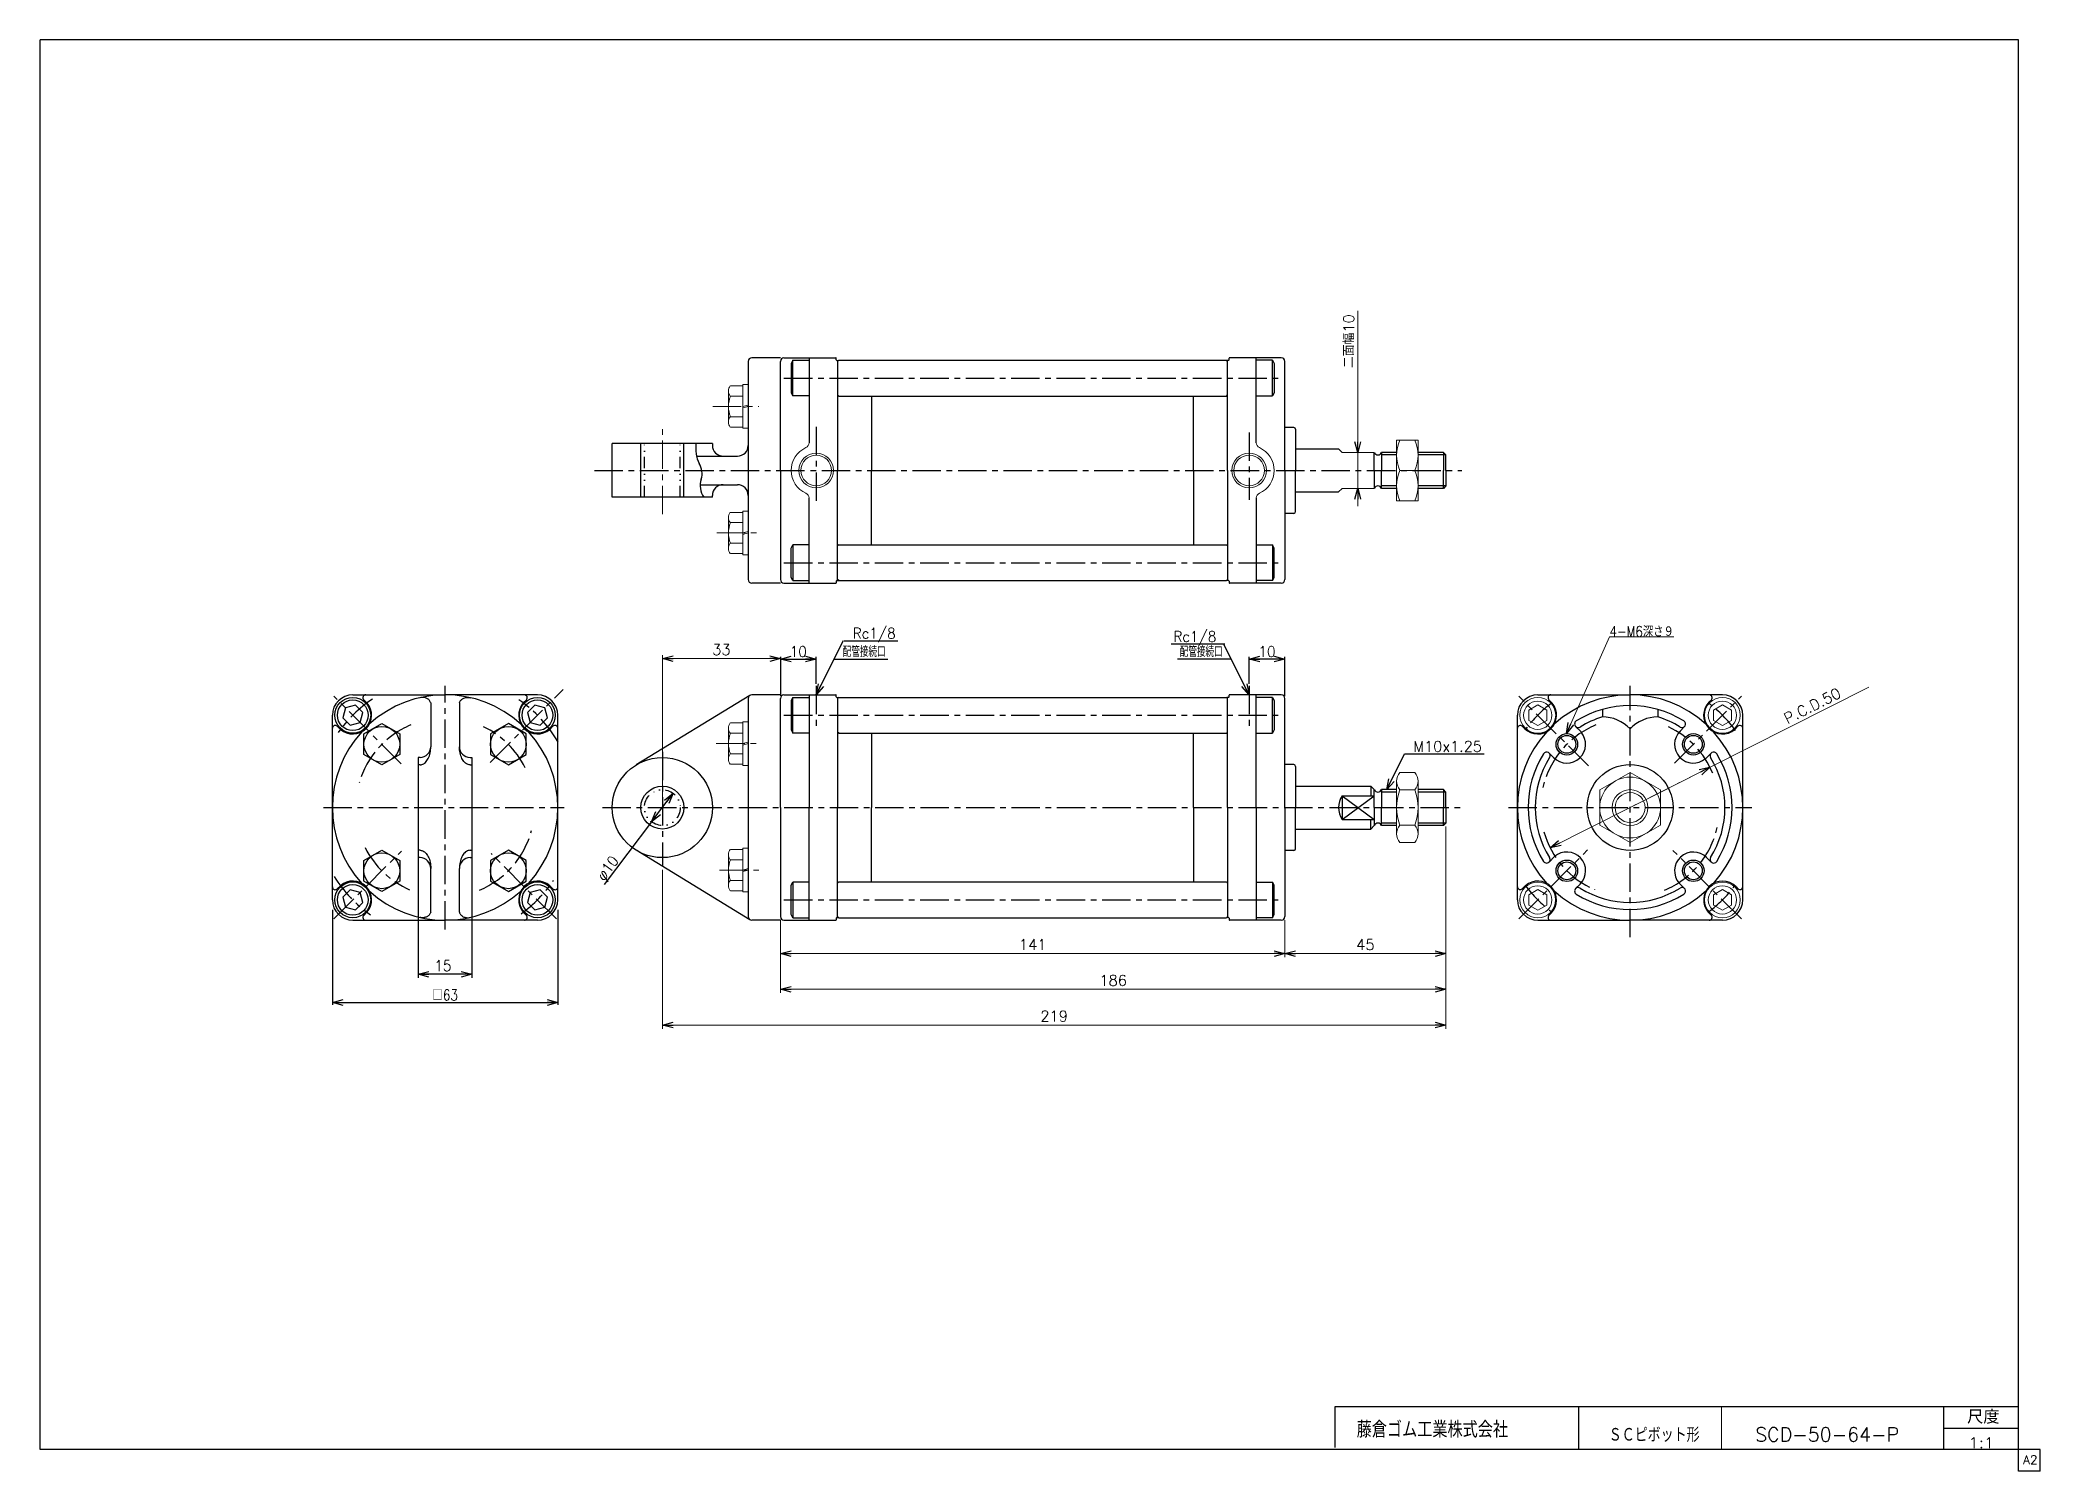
# Model space of a CAD drawing. Header units: millimetres. Extents: x -272 to 287, y -200 to 200.
import ezdxf
from ezdxf.enums import TextEntityAlignment as Align

# ---------------------------------------------------------------- set-up
doc = ezdxf.new("R2010")
doc.units = ezdxf.units.MM
doc.header["$LTSCALE"] = 0.25
doc.linetypes.add('CENTER', pattern=[50.8, 31.75, -6.35, 6.35, -6.35])
doc.linetypes.add('DIVIDE', pattern=[31.75, 12.7, -6.35, 0, -6.35, 0, -6.35])
doc.layers.add('ZUWAKU', color=7, linetype='Continuous')
doc.styles.add('FdaStyle0', font='txt.shx', dxfattribs={"bigfont": 'bigfont'})
doc.dimstyles.new('DaDimRotatedStyle', dxfattribs={"dimtxt": 3, "dimasz": 3.000002, "dimexe": 1, "dimexo": 1, "dimgap": 1, "dimtad": 3, "dimdsep": 46, "dimtxsty": 'FdaStyle0', "dimblk1": 'OPEN30', "dimblk2": 'OPEN30', "dimsah": 1, "dimcen": 0.09, "dimclrd": 4, "dimclre": 4, "dimclrt": 4, "dimadec": 0, "dimazin": 2, "dimtfac": 1, "dimtdec": 4, "dimtmove": 0, "dimatfit": 0, "dimfxl": 1, "dimarcsym": 0})

msp = doc.modelspace()

# ---------------------------------------------------------------- texts
at = {"color": 4, "style": 'FdaStyle0'}
for s, height, width, p, p2 in [('Rc1/8', 3, 0.8, (-44.846, 32.658), (-32.846, 32.658)), ('Rc1/8', 3, 0.8, (44.78, 31.742), (56.78, 31.742)), ('4-M6深さ９', 3, 0.756303, (166.682, 33.167), (184.682, 33.167)), ('10', 3, 0.8, (-62.454, 27.551), (-57.654, 27.551)), ('配管接続口', 3, 0.666667, (-47.654, 27.551), (-35.654, 27.551)), ('配管接続口', 3, 0.666667, (46.546, 27.551), (58.546, 27.551)), ('10', 3, 0.8, (68.546, 27.551), (73.346, 27.551)), ('M10x1.25', 3, 0.8, (111.817, 1.051), (131.017, 1.051)), ('15', 3, 0.8, (-161.798, -60.249), (-156.998, -60.249)), ('□63', 3, 0.75, (-162.376, -68.449), (-155.176, -68.449)), ('ＳＣピボット形', 4, 0.693989, (166.461, -191.883), (191.861, -191.883)), ('SCD-50-64-P', 4, 0.820408, (207.411, -191.795), (247.611, -191.795)), ('1:1', 3, 0.8, (267.026, -193.595), (274.226, -193.595))]:
    msp.add_text(s, height=height, dxfattribs=dict(at, width=width)).set_placement(p, p2, align=Align.FIT)
at = {"color": 4, "style": 'FdaStyle0', "width": 0.75}
msp.add_text('φ10', height=3, rotation=52.98944, dxfattribs=at).set_placement((-114.403, -35.239), (-110.069, -29.49), align=Align.FIT)
at = {"layer": 'ZUWAKU', "color": 4, "style": 'FdaStyle0'}
for s, height, width, p, p2 in [('尺度', 3.8, 0.749175, (266.615, -186.78), (275.695, -186.78)), ('藤倉ゴム工業株式会社', 4.5, 0.652778, (96.013, -190.657), (138.313, -190.657))]:
    msp.add_text(s, height=height, dxfattribs=dict(at, width=width)).set_placement(p, p2, align=Align.FIT)
at = {"layer": 'ZUWAKU', "color": 7, "style": 'FdaStyle0', "width": 0.8}
msp.add_text('A2', height=2.5, dxfattribs=at).set_placement((282.307, -198.125), (286.307, -198.125), align=Align.FIT)

# ---------------------------------------------------------------- blocks, each defined once
blk = doc.blocks.new('_OPEN30')
at = {"color": 0, "linetype": 'ByBlock', "lineweight": -2}
for p, q in [((-1, 0.267949), (0, 0)), ((0, 0), (-1, -0.267949)), ((0, 0), (-1, 0))]:
    blk.add_line(p, q, dxfattribs=at)
blk = doc.blocks.new('DC_GROUP_Φ50_1')
at = {"color": 4, "linetype": 'Continuous', "lineweight": 13}
for p, q in [((198.23, 14.14), (195.73, 12.69)), ((195.73, 12.69), (195.73, 9.81)), ((200.73, 12.69), (198.23, 14.14)), ((200.73, 9.81), (200.73, 12.69)), ((195.73, 9.81), (198.23, 8.36)), ((198.23, 8.36), (200.73, 9.81))]:
    blk.add_line(p, q, dxfattribs=at)
for radius in [5, 3.96]:
    blk.add_circle((198.23, 11.25), radius, dxfattribs=at)
blk = doc.blocks.new('DC_GROUP_Φ50_2')
at = {"color": 4, "linetype": 'Continuous', "lineweight": 13}
for p, q in [((146.63, 14.14), (144.13, 12.69)), ((144.13, 12.69), (144.13, 9.81)), ((149.13, 12.69), (146.63, 14.14)), ((149.13, 9.81), (149.13, 12.69)), ((144.13, 9.81), (146.63, 8.36)), ((146.63, 8.36), (149.13, 9.81))]:
    blk.add_line(p, q, dxfattribs=at)
for radius in [5, 3.96]:
    blk.add_circle((146.63, 11.25), radius, dxfattribs=at)
blk = doc.blocks.new('DC_GROUP_Φ50_3')
at = {"color": 4, "linetype": 'Continuous', "lineweight": 13}
for p, q in [((146.62, -37.47), (144.12, -38.92)), ((144.12, -38.92), (144.12, -41.8)), ((149.12, -38.92), (146.62, -37.47)), ((149.12, -41.8), (149.12, -38.92)), ((144.12, -41.8), (146.62, -43.25)), ((146.62, -43.25), (149.12, -41.8))]:
    blk.add_line(p, q, dxfattribs=at)
for radius in [5, 3.96]:
    blk.add_circle((146.62, -40.36), radius, dxfattribs=at)
blk = doc.blocks.new('DC_GROUP_Φ50_4')
at = {"color": 4, "linetype": 'Continuous', "lineweight": 13}
for p, q in [((198.24, -37.47), (195.74, -38.92)), ((195.74, -38.92), (195.74, -41.8)), ((200.74, -38.92), (198.24, -37.47)), ((200.74, -41.8), (200.74, -38.92)), ((195.74, -41.8), (198.24, -43.25)), ((198.24, -43.25), (200.74, -41.8))]:
    blk.add_line(p, q, dxfattribs=at)
for radius in [5, 3.96]:
    blk.add_circle((198.24, -40.36), radius, dxfattribs=at)
blk = doc.blocks.new('DC_GROUP_Φ50_5')
at = {"color": 4, "linetype": 'Continuous', "lineweight": 13}
for p, q in [((172.43, -4.73), (163.93, -9.64)), ((180.93, -9.64), (172.43, -4.73)), ((163.93, -9.64), (163.93, -19.46)), ((180.93, -19.46), (180.93, -9.64)), ((163.93, -19.46), (172.43, -24.36)), ((172.43, -24.36), (180.93, -19.46))]:
    blk.add_line(p, q, dxfattribs=at)
for radius in [8.5, 5, 4.19]:
    blk.add_circle((172.43, -14.55), radius, dxfattribs=at)
blk = doc.blocks.new('DC_GROUP_Φ50_6')
at = {"color": 4, "linetype": 'Continuous', "lineweight": 13}
for p, q in [((113.17, 88.18), (107.17, 88.18)), ((107.17, 88.18), (107.17, 71.18)), ((113.17, 71.18), (113.17, 88.18)), ((108.06, 79.68), (112.27, 79.68)), ((107.17, 71.18), (113.17, 71.18))]:
    blk.add_line(p, q, dxfattribs=at)
for centre, start, end in [((117.61, 83.93), 156.0093, 203.9907), ((102.72, 83.93), 336.0093, 23.9907), ((117.61, 75.43), 156.0093, 203.9907), ((102.72, 75.43), 336.0093, 23.9907)]:
    blk.add_arc(centre, 10.45, start, end, dxfattribs=at)
blk = doc.blocks.new('DC_GROUP_Φ50_7')
at = {"color": 4, "linetype": 'Continuous', "lineweight": 13}
for p, q in [((108.07, -4.73), (112.26, -4.73)), ((107.17, -7.19), (107.17, -21.91)), ((112.26, -9.64), (108.07, -9.64)), ((113.17, -7.19), (113.17, -21.91)), ((108.07, -19.46), (112.26, -19.46)), ((108.07, -24.36), (112.26, -24.36))]:
    blk.add_line(p, q, dxfattribs=at)
for centre, radius, start, end in [((110.95, -7.19), 3.78, 139.5701, 220.4299), ((109.38, -7.19), 3.78, 319.5701, 40.4299), ((120.95, -14.55), 13.78, 159.1359, 200.8641), ((99.39, -14.55), 13.78, 339.1359, 20.8641), ((110.95, -21.91), 3.78, 139.5701, 220.4299), ((109.38, -21.91), 3.78, 319.5701, 40.4299)]:
    blk.add_arc(centre, radius, start, end, dxfattribs=at)
blk = doc.blocks.new('*D8')
at = {"color": 4, "linetype": 'Continuous', "lineweight": 13}
for p, q in [((-65.05, -46.05), (-65.05, -56.36)), ((75.95, -46.05), (75.95, -56.36)), ((-65.05, -55.36), (75.95, -55.36))]:
    blk.add_line(p, q, dxfattribs=at)
at = {"color": 4, "xscale": 3.000002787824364, "yscale": 2.999989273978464}
for p, rotation in [((-65.05, -55.36), 180), ((75.95, -55.36), 360)]:
    blk.add_blockref('_OPEN30', p, dxfattribs=dict(at, rotation=rotation))
at = {"color": 4, "insert": (5.45, -54.36), "char_height": 3, "width": 15, "attachment_point": 8, "style": 'FdaStyle0'}
blk.add_mtext('\\T1.00;141', dxfattribs=at)
blk = doc.blocks.new('*D9')
at = {"color": 4, "linetype": 'Continuous', "lineweight": 13}
for p, q in [((120.95, -19.87), (120.95, -56.36)), ((75.95, -46.05), (75.95, -56.36)), ((75.95, -55.36), (120.95, -55.36))]:
    blk.add_line(p, q, dxfattribs=at)
at = {"color": 4, "xscale": 3.000002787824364, "yscale": 2.999989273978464}
for p, rotation in [((75.95, -55.36), 180), ((120.95, -55.36), 360)]:
    blk.add_blockref('_OPEN30', p, dxfattribs=dict(at, rotation=rotation))
at = {"color": 4, "insert": (98.45, -54.36), "char_height": 3, "width": 11.25, "attachment_point": 8, "style": 'FdaStyle0'}
blk.add_mtext('\\T1.00;45', dxfattribs=at)
blk = doc.blocks.new('*D10')
at = {"color": 4, "linetype": 'Continuous', "lineweight": 13}
for p, q in [((120.95, -19.87), (120.95, -66.36)), ((-65.05, -46.05), (-65.05, -66.36)), ((-65.05, -65.36), (120.95, -65.36))]:
    blk.add_line(p, q, dxfattribs=at)
at = {"color": 4, "xscale": 3.000002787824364, "yscale": 2.999989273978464}
for p, rotation in [((-65.05, -65.36), 180), ((120.95, -65.36), 360)]:
    blk.add_blockref('_OPEN30', p, dxfattribs=dict(at, rotation=rotation))
at = {"color": 4, "insert": (27.95, -64.36), "char_height": 3, "width": 15, "attachment_point": 8, "style": 'FdaStyle0'}
blk.add_mtext('\\T1.00;186', dxfattribs=at)
blk = doc.blocks.new('DA_IMAGEDIMGROUP_1')
at = {"color": 4, "linetype": 'Continuous', "lineweight": 13}
for p, q in [((96.29, 124.3), (96.29, 84.68)), ((96.29, 74.68), (96.29, 84.68)), ((96.29, 69.68), (96.29, 74.68))]:
    blk.add_line(p, q, dxfattribs=at)
at = {"color": 4, "xscale": 3.000002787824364, "yscale": 2.999989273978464}
for p, rotation in [((96.29, 84.68), 270), ((96.29, 74.68), 90)]:
    blk.add_blockref('_OPEN30', p, dxfattribs=dict(at, rotation=rotation))
at = {"color": 4, "insert": (95.29, 108.3), "char_height": 3, "width": 22.5, "attachment_point": 7, "rotation": 90, "style": 'FdaStyle0'}
blk.add_mtext('\\T1.00;二面幅10', dxfattribs=at)
blk = doc.blocks.new('DC_GROUP_Φ50_8')
at = {"color": 4, "linetype": 'Continuous', "lineweight": 25}
for p, q in [((-165.56, 16.21), (-165.78, 16.16)), ((-165.33, 16.23), (-165.56, 16.21)), ((-165.11, 16.24), (-165.33, 16.23)), ((-164.89, 16.24), (-165.11, 16.24)), ((-164.67, 16.21), (-164.89, 16.24)), ((-164.46, 16.18), (-164.67, 16.21)), ((-164.25, 16.12), (-164.46, 16.18)), ((-164.05, 16.05), (-164.25, 16.12)), ((-163.86, 15.97), (-164.05, 16.05)), ((-163.68, 15.87), (-163.86, 15.97)), ((-163.52, 15.76), (-163.68, 15.87)), ((-163.36, 15.63), (-163.52, 15.76)), ((-163.23, 15.5), (-163.36, 15.63)), ((-163.1, 15.35), (-163.23, 15.5)), ((-163, 15.19), (-163.1, 15.35)), ((-162.91, 15.03), (-163, 15.19)), ((-162.84, 14.86), (-162.91, 15.03)), ((-162.79, 14.68), (-162.84, 14.86))]:
    blk.add_line(p, q, dxfattribs=at)
blk = doc.blocks.new('DC_GROUP_Φ50_9')
at = {"color": 4, "linetype": 'Continuous', "lineweight": 25}
for p, q in [((-163.18, -0.07), (-163.06, 0.32)), ((-163.06, 0.32), (-162.96, 0.72)), ((-162.96, 0.72), (-162.88, 1.14)), ((-162.88, 1.14), (-162.82, 1.57)), ((-162.82, 1.57), (-162.79, 2.01)), ((-162.79, 2.01), (-162.78, 2.45)), ((-165.78, -2.6), (-165.51, -2.58)), ((-165.51, -2.58), (-165.25, -2.52)), ((-165.25, -2.52), (-165, -2.43)), ((-165, -2.43), (-164.75, -2.3)), ((-164.75, -2.3), (-164.51, -2.13)), ((-164.51, -2.13), (-164.28, -1.92)), ((-164.28, -1.92), (-164.05, -1.69)), ((-164.05, -1.69), (-163.85, -1.42)), ((-163.85, -1.42), (-163.65, -1.12)), ((-163.65, -1.12), (-163.48, -0.8)), ((-163.48, -0.8), (-163.32, -0.45)), ((-163.32, -0.45), (-163.18, -0.07))]:
    blk.add_line(p, q, dxfattribs=at)
blk = doc.blocks.new('DC_GROUP_Φ50_10')
at = {"color": 4, "linetype": 'Continuous', "lineweight": 25}
for p, q in [((-163.23, -44.59), (-163.36, -44.73)), ((-163.1, -44.45), (-163.23, -44.59)), ((-163, -44.29), (-163.1, -44.45)), ((-162.91, -44.13), (-163, -44.29)), ((-162.84, -43.96), (-162.91, -44.13)), ((-162.79, -43.78), (-162.84, -43.96)), ((-165.56, -45.31), (-165.78, -45.26)), ((-165.33, -45.33), (-165.56, -45.31)), ((-165.11, -45.34), (-165.33, -45.33)), ((-164.89, -45.33), (-165.11, -45.34)), ((-164.67, -45.31), (-164.89, -45.33)), ((-164.46, -45.27), (-164.67, -45.31)), ((-164.25, -45.22), (-164.46, -45.27)), ((-164.05, -45.15), (-164.25, -45.22)), ((-163.86, -45.07), (-164.05, -45.15)), ((-163.68, -44.97), (-163.86, -45.07)), ((-163.52, -44.86), (-163.68, -44.97)), ((-163.36, -44.73), (-163.52, -44.86))]:
    blk.add_line(p, q, dxfattribs=at)
blk = doc.blocks.new('DC_GROUP_Φ50_11')
at = {"color": 4, "linetype": 'Continuous', "lineweight": 25}
for p, q in [((-165.78, -26.5), (-165.51, -26.52)), ((-165.51, -26.52), (-165.25, -26.57)), ((-165.25, -26.57), (-165, -26.67)), ((-165, -26.67), (-164.75, -26.8)), ((-164.75, -26.8), (-164.51, -26.97)), ((-164.51, -26.97), (-164.28, -27.17)), ((-164.28, -27.17), (-164.05, -27.41)), ((-164.05, -27.41), (-163.85, -27.68)), ((-163.85, -27.68), (-163.65, -27.98)), ((-163.65, -27.98), (-163.48, -28.3)), ((-163.48, -28.3), (-163.32, -28.65)), ((-163.32, -28.65), (-163.18, -29.02)), ((-163.18, -29.02), (-163.06, -29.41)), ((-163.06, -29.41), (-162.96, -29.82)), ((-162.96, -29.82), (-162.88, -30.24)), ((-162.88, -30.24), (-162.82, -30.67)), ((-162.82, -30.67), (-162.79, -31.11)), ((-162.79, -31.11), (-162.78, -31.55))]:
    blk.add_line(p, q, dxfattribs=at)
blk = doc.blocks.new('DC_GROUP_Φ50_12')
at = {"color": 4, "linetype": 'Continuous', "lineweight": 25}
for p, q in [((-154.76, 14.68), (-154.71, 14.86)), ((-154.71, 14.86), (-154.64, 15.03)), ((-154.64, 15.03), (-154.55, 15.19)), ((-154.55, 15.19), (-154.45, 15.35)), ((-154.45, 15.35), (-154.33, 15.5)), ((-154.33, 15.5), (-154.19, 15.63)), ((-154.19, 15.63), (-154.04, 15.76)), ((-154.04, 15.76), (-153.87, 15.87)), ((-153.87, 15.87), (-153.69, 15.97)), ((-153.69, 15.97), (-153.5, 16.05)), ((-153.5, 16.05), (-153.3, 16.12)), ((-153.3, 16.12), (-153.1, 16.18)), ((-153.1, 16.18), (-152.88, 16.21)), ((-152.88, 16.21), (-152.66, 16.24)), ((-152.66, 16.24), (-152.44, 16.24)), ((-152.44, 16.24), (-152.22, 16.23)), ((-152.22, 16.23), (-152, 16.21)), ((-152, 16.21), (-151.78, 16.16))]:
    blk.add_line(p, q, dxfattribs=at)
blk = doc.blocks.new('DC_GROUP_Φ50_13')
at = {"color": 4, "linetype": 'Continuous', "lineweight": 25}
for p, q in [((-154.76, 2.01), (-154.78, 2.45)), ((-154.73, 1.57), (-154.76, 2.01)), ((-154.67, 1.14), (-154.73, 1.57)), ((-154.59, 0.72), (-154.67, 1.14)), ((-154.49, 0.32), (-154.59, 0.72)), ((-154.37, -0.07), (-154.49, 0.32)), ((-154.23, -0.45), (-154.37, -0.07)), ((-154.07, -0.8), (-154.23, -0.45)), ((-153.9, -1.12), (-154.07, -0.8)), ((-153.7, -1.42), (-153.9, -1.12)), ((-153.5, -1.69), (-153.7, -1.42)), ((-153.28, -1.92), (-153.5, -1.69)), ((-153.04, -2.13), (-153.28, -1.92)), ((-152.8, -2.3), (-153.04, -2.13)), ((-152.55, -2.43), (-152.8, -2.3)), ((-152.3, -2.52), (-152.55, -2.43)), ((-152.04, -2.58), (-152.3, -2.52)), ((-151.78, -2.6), (-152.04, -2.58))]:
    blk.add_line(p, q, dxfattribs=at)
blk = doc.blocks.new('DC_GROUP_Φ50_14')
at = {"color": 4, "linetype": 'Continuous', "lineweight": 25}
for p, q in [((-154.76, -43.78), (-154.71, -43.96)), ((-154.71, -43.96), (-154.64, -44.13)), ((-154.64, -44.13), (-154.55, -44.29)), ((-154.55, -44.29), (-154.45, -44.45)), ((-154.45, -44.45), (-154.33, -44.59)), ((-154.33, -44.59), (-154.19, -44.73)), ((-154.19, -44.73), (-154.04, -44.86)), ((-154.04, -44.86), (-153.87, -44.97)), ((-153.87, -44.97), (-153.69, -45.07)), ((-153.69, -45.07), (-153.5, -45.15)), ((-153.5, -45.15), (-153.3, -45.22)), ((-153.3, -45.22), (-153.1, -45.27)), ((-153.1, -45.27), (-152.88, -45.31)), ((-152.88, -45.31), (-152.66, -45.33)), ((-152.66, -45.33), (-152.44, -45.34)), ((-152.44, -45.34), (-152.22, -45.33)), ((-152.22, -45.33), (-152, -45.31)), ((-152, -45.31), (-151.78, -45.26))]:
    blk.add_line(p, q, dxfattribs=at)
blk = doc.blocks.new('DC_GROUP_Φ50_15')
at = {"color": 4, "linetype": 'Continuous', "lineweight": 25}
for p, q in [((-153.7, -27.68), (-153.9, -27.98)), ((-153.5, -27.41), (-153.7, -27.68)), ((-153.28, -27.17), (-153.5, -27.41)), ((-153.04, -26.97), (-153.28, -27.17)), ((-152.8, -26.8), (-153.04, -26.97)), ((-152.55, -26.67), (-152.8, -26.8)), ((-152.3, -26.57), (-152.55, -26.67)), ((-152.04, -26.52), (-152.3, -26.57)), ((-151.78, -26.5), (-152.04, -26.52)), ((-154.76, -31.11), (-154.78, -31.55)), ((-154.73, -30.67), (-154.76, -31.11)), ((-154.67, -30.24), (-154.73, -30.67)), ((-154.59, -29.82), (-154.67, -30.24)), ((-154.49, -29.41), (-154.59, -29.82)), ((-154.37, -29.02), (-154.49, -29.41)), ((-154.23, -28.65), (-154.37, -29.02)), ((-154.07, -28.3), (-154.23, -28.65)), ((-153.9, -27.98), (-154.07, -28.3))]:
    blk.add_line(p, q, dxfattribs=at)
blk = doc.blocks.new('DC_GROUP_Φ50_16')
at = {"color": 4, "linetype": 'Continuous', "lineweight": 13}
for p, q in [((-79.55, 7.66), (-79.55, -1)), ((-75.55, 9.1), (-79.05, 9.1)), ((-75.55, 6.22), (-79.05, 6.22)), ((-74.05, 9.43), (-75.55, 9.43)), ((-75.55, 9.43), (-75.55, -2.77)), ((-74.05, 9.43), (-74.05, -2.77)), ((-75.55, 0.44), (-79.05, 0.44)), ((-75.55, 3.33), (-74.05, 3.73)), ((-75.55, 2.93), (-74.05, 3.33)), ((-75.55, -2.44), (-79.05, -2.44)), ((-74.05, -2.77), (-75.55, -2.77))]:
    blk.add_line(p, q, dxfattribs=at)
for centre, radius, start, end in [((-77.24, 7.66), 2.32, 141.4811, 218.5189), ((-71.04, 3.33), 8.51, 160.1808, 199.8192), ((-77.24, -1), 2.32, 141.4811, 218.5189)]:
    blk.add_arc(centre, radius, start, end, dxfattribs=at)
blk = doc.blocks.new('DC_GROUP_Φ50_17')
at = {"color": 4, "linetype": 'Continuous', "lineweight": 13}
for p, q in [((-79.55, -27.7), (-79.55, -36.36)), ((-75.55, -26.25), (-79.05, -26.25)), ((-74.05, -25.93), (-75.55, -25.93)), ((-75.55, -25.93), (-75.55, -38.13)), ((-74.05, -25.93), (-74.05, -38.13)), ((-75.55, -29.14), (-79.05, -29.14)), ((-75.55, -32.03), (-74.05, -31.62)), ((-75.55, -32.43), (-74.05, -32.03)), ((-75.55, -34.91), (-79.05, -34.91)), ((-75.55, -37.8), (-79.05, -37.8)), ((-74.05, -38.13), (-75.55, -38.13))]:
    blk.add_line(p, q, dxfattribs=at)
for centre, radius, start, end in [((-77.24, -27.7), 2.32, 141.4811, 218.5189), ((-71.04, -32.03), 8.51, 160.1808, 199.8192), ((-77.24, -36.36), 2.32, 141.4811, 218.5189)]:
    blk.add_arc(centre, radius, start, end, dxfattribs=at)
blk = doc.blocks.new('DC_GROUP_Φ50_18')
at = {"color": 4, "linetype": 'Continuous', "lineweight": 13}
for p, q in [((-79.55, 101.89), (-79.55, 93.23)), ((-75.55, 103.33), (-79.05, 103.33)), ((-74.05, 103.66), (-75.55, 103.66)), ((-75.55, 103.66), (-75.55, 91.46)), ((-74.05, 103.66), (-74.05, 91.46)), ((-75.55, 100.44), (-79.05, 100.44)), ((-75.55, 97.56), (-74.05, 97.96)), ((-75.55, 97.15), (-74.05, 97.56)), ((-75.55, 94.67), (-79.05, 94.67)), ((-75.55, 91.78), (-79.05, 91.78)), ((-74.05, 91.46), (-75.55, 91.46))]:
    blk.add_line(p, q, dxfattribs=at)
for centre, radius, start, end in [((-77.24, 101.89), 2.32, 141.4811, 218.5189), ((-71.04, 97.56), 8.51, 160.1808, 199.8192), ((-77.24, 93.23), 2.32, 141.4811, 218.5189)]:
    blk.add_arc(centre, radius, start, end, dxfattribs=at)
blk = doc.blocks.new('DC_GROUP_Φ50_19')
at = {"color": 4, "linetype": 'Continuous', "lineweight": 13}
for p, q in [((-75.55, 67.97), (-79.05, 67.97)), ((-74.05, 68.3), (-75.55, 68.3)), ((-75.55, 68.3), (-75.55, 56.1)), ((-74.05, 68.3), (-74.05, 56.1)), ((-79.55, 66.53), (-79.55, 57.87)), ((-75.55, 65.09), (-79.05, 65.09)), ((-75.55, 62.2), (-74.05, 62.6)), ((-75.55, 61.8), (-74.05, 62.2)), ((-75.55, 59.31), (-79.05, 59.31)), ((-75.55, 56.43), (-79.05, 56.43)), ((-74.05, 56.1), (-75.55, 56.1))]:
    blk.add_line(p, q, dxfattribs=at)
for centre, radius, start, end in [((-77.24, 66.53), 2.32, 141.4811, 218.5189), ((-71.04, 62.2), 8.51, 160.1808, 199.8192), ((-77.24, 57.87), 2.32, 141.4811, 218.5189)]:
    blk.add_arc(centre, radius, start, end, dxfattribs=at)
blk = doc.blocks.new('DC_GROUP_Φ50_20')
at = {"color": 4, "linetype": 'Continuous', "lineweight": 13}
for p, q in [((-79.55, 101.89), (-79.55, 93.23)), ((-75.55, 103.33), (-79.05, 103.33)), ((-74.05, 103.66), (-75.55, 103.66)), ((-75.55, 103.66), (-75.55, 91.46)), ((-74.05, 103.66), (-74.05, 91.46)), ((-75.55, 100.44), (-79.05, 100.44)), ((-75.55, 97.56), (-74.05, 97.96)), ((-75.55, 97.15), (-74.05, 97.56)), ((-75.55, 94.67), (-79.05, 94.67)), ((-75.55, 91.78), (-79.05, 91.78)), ((-74.05, 91.46), (-75.55, 91.46))]:
    blk.add_line(p, q, dxfattribs=at)
for centre, radius, start, end in [((-77.24, 101.89), 2.32, 141.4811, 218.5189), ((-71.04, 97.56), 8.51, 160.1808, 199.8192), ((-77.24, 93.23), 2.32, 141.4811, 218.5189)]:
    blk.add_arc(centre, radius, start, end, dxfattribs=at)
blk = doc.blocks.new('DC_GROUP_Φ50_21')
at = {"color": 4, "linetype": 'Continuous', "lineweight": 13}
for p, q in [((-75.55, 67.97), (-79.05, 67.97)), ((-74.05, 68.3), (-75.55, 68.3)), ((-75.55, 68.3), (-75.55, 56.1)), ((-74.05, 68.3), (-74.05, 56.1)), ((-79.55, 66.53), (-79.55, 57.87)), ((-75.55, 65.09), (-79.05, 65.09)), ((-75.55, 62.2), (-74.05, 62.6)), ((-75.55, 61.8), (-74.05, 62.2)), ((-75.55, 59.31), (-79.05, 59.31)), ((-75.55, 56.43), (-79.05, 56.43)), ((-74.05, 56.1), (-75.55, 56.1))]:
    blk.add_line(p, q, dxfattribs=at)
for centre, radius, start, end in [((-77.24, 66.53), 2.32, 141.4811, 218.5189), ((-71.04, 62.2), 8.51, 160.1808, 199.8192), ((-77.24, 57.87), 2.32, 141.4811, 218.5189)]:
    blk.add_arc(centre, radius, start, end, dxfattribs=at)
blk = doc.blocks.new('*D26')
at = {"color": 4, "linetype": 'Continuous', "lineweight": 13}
for p, q in [((120.95, -19.87), (120.95, -76.36)), ((-98.05, -31.95), (-98.05, -76.36)), ((-98.05, -75.36), (120.95, -75.36))]:
    blk.add_line(p, q, dxfattribs=at)
at = {"color": 4, "xscale": 3.000002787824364, "yscale": 2.999989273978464}
for p, rotation in [((-98.05, -75.36), 180), ((120.95, -75.36), 360)]:
    blk.add_blockref('_OPEN30', p, dxfattribs=dict(at, rotation=rotation))
at = {"color": 4, "insert": (11.45, -74.36), "char_height": 3, "width": 15, "attachment_point": 8, "style": 'FdaStyle0'}
blk.add_mtext('\\T1.00;219', dxfattribs=at)
blk = doc.blocks.new('*D27')
at = {"color": 4, "linetype": 'Continuous', "lineweight": 13}
for p, q in [((-98.05, -13.95), (-98.05, 28.08)), ((-98.05, 27.08), (-65.05, 27.08))]:
    blk.add_line(p, q, dxfattribs=at)
at = {"color": 4, "xscale": 3.000002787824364, "yscale": 2.999989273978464}
for p, rotation in [((-98.05, 27.08), 180), ((-65.05, 27.08), 360)]:
    blk.add_blockref('_OPEN30', p, dxfattribs=dict(at, rotation=rotation))
at = {"color": 4, "insert": (-81.55, 28.08), "char_height": 3, "width": 11.25, "attachment_point": 8, "style": 'FdaStyle0'}
blk.add_mtext('\\T1.00;33', dxfattribs=at)
blk = doc.blocks.new('DA_IMAGEDIMGROUP_2')
at = {"color": 4, "linetype": 'Continuous', "lineweight": 13}
blk.add_line((239.18, 19.09), (150.11, -25.8), dxfattribs=at)
at = {"color": 4, "xscale": 3.000002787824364, "yscale": 2.999989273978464, "rotation": 206.7483964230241}
blk.add_blockref('_OPEN30', (150.11, -25.8), dxfattribs=at)
at = {"color": 4, "insert": (216.4, 8.73), "char_height": 3, "width": 33.75, "attachment_point": 7, "rotation": 26.7484, "style": 'FdaStyle0'}
blk.add_mtext('\\T1.00;P.C.D.50', dxfattribs=at)

# ---------------------------------------------------------------- dimensions: what is measured, and where the dimension line sits
at = {"linetype": 'Continuous', "lineweight": 13}
for base, p1, p2, override, picture, middle in [((-65.054, 27.078), (-98.054, -14.949), (-65.054, 27.078), {"dimtxt": 3, "dimasz": 3.000002, "dimexe": 0, "dimexo": 1, "dimgap": 1, "dimtad": 3, "dimtih": 0, "dimtoh": 0, "dimdec": 2, "dimzin": 8, "dimtxsty": 'FdaStyle0', "dimblk1": 'OPEN30', "dimblk2": 'OPEN30', "dimsah": 1, "dimse2": 1, "dimclrd": 4, "dimclre": 4, "dimclrt": 4, "dimazin": 2, "dimtofl": 1, "dimatfit": 0, "dimtolj": 0, "dimtzin": 8}, '*D27', (-81.554, 27.078)), ((120.945, -75.358), (-98.054, -30.953), (120.946, -18.874), {"dimtxt": 3, "dimasz": 3.000002, "dimexe": 0.999878, "dimexo": 1, "dimgap": 1, "dimtad": 3, "dimtih": 0, "dimtoh": 0, "dimdec": 2, "dimzin": 8, "dimtxsty": 'FdaStyle0', "dimblk1": 'OPEN30', "dimblk2": 'OPEN30', "dimsah": 1, "dimclrd": 4, "dimclre": 4, "dimclrt": 4, "dimazin": 2, "dimtofl": 1, "dimatfit": 0, "dimtolj": 0, "dimtzin": 8}, '*D26', (11.445, -75.358)), ((120.946, -65.358), (-65.054, -45.049), (120.946, -18.874), {"dimtxt": 3, "dimasz": 3.000002, "dimexe": 1, "dimexo": 1, "dimgap": 1, "dimtad": 3, "dimtih": 0, "dimtoh": 0, "dimdec": 2, "dimzin": 8, "dimtxsty": 'FdaStyle0', "dimblk1": 'OPEN30', "dimblk2": 'OPEN30', "dimsah": 1, "dimclrd": 4, "dimclre": 4, "dimclrt": 4, "dimazin": 2, "dimtofl": 1, "dimatfit": 0, "dimtolj": 0, "dimtzin": 8}, '*D10', (27.946, -65.358)), ((120.946, -55.358), (75.946, -45.049), (120.946, -18.874), {"dimtxt": 3, "dimasz": 3.000002, "dimexe": 1, "dimexo": 1, "dimgap": 1, "dimtad": 3, "dimtih": 0, "dimtoh": 0, "dimdec": 2, "dimzin": 8, "dimtxsty": 'FdaStyle0', "dimblk1": 'OPEN30', "dimblk2": 'OPEN30', "dimsah": 1, "dimclrd": 4, "dimclre": 4, "dimclrt": 4, "dimazin": 2, "dimtofl": 1, "dimatfit": 0, "dimtolj": 0, "dimtzin": 8}, '*D9', (98.446, -55.358)), ((75.946, -55.358), (-65.054, -45.049), (75.946, -45.049), {"dimtxt": 3, "dimasz": 3.000002, "dimexe": 1, "dimexo": 1, "dimgap": 1, "dimtad": 3, "dimtih": 0, "dimtoh": 0, "dimdec": 2, "dimzin": 8, "dimtxsty": 'FdaStyle0', "dimblk1": 'OPEN30', "dimblk2": 'OPEN30', "dimsah": 1, "dimclrd": 4, "dimclre": 4, "dimclrt": 4, "dimazin": 2, "dimtofl": 1, "dimatfit": 0, "dimtolj": 0, "dimtzin": 8}, '*D8', (5.446, -55.358))]:
    dim = msp.add_linear_dim(base=base, p1=p1, p2=p2, dimstyle='DaDimRotatedStyle', override=override, dxfattribs=at)
    dim.commit()
    dim.dimension.update_dxf_attribs({"geometry": picture, "text_midpoint": middle})

# ---------------------------------------------------------------- linework, layer by layer
at = {"color": 4, "linetype": 'Continuous', "lineweight": 25}
for p, q in [((-74.054, 110.177), (-74.054, 49.177)), ((-74.054, 110.177), (-74.054, 49.177)), ((-65.054, 111.177), (-73.054, 111.177)), ((-65.054, 111.177), (-73.054, 111.177)), ((-65.054, 79.677), (-65.054, 110.177)), ((-64.054, 111.177), (-57.054, 111.177)), ((-61.55, 110.464), (-62.054, 109.59)), ((-62.054, 109.59), (-62.054, 101.364)), ((-61.55, 110.464), (-57.054, 110.464)), ((-61.55, 100.49), (-61.55, 110.464)), ((-57.054, 111.25), (-57.054, 87.423)), ((-57.054, 111.177), (-49.554, 111.177)), ((-49.454, 110.627), (-49.454, 111.077)), ((-49.254, 110.427), (-48.804, 110.427)), ((-48.754, 110.477), (-49.054, 110.177)), ((-49.054, 110.427), (-49.054, 79.677)), ((-48.754, 110.477), (59.646, 110.477)), ((59.946, 110.177), (59.646, 110.477)), ((60.146, 110.427), (59.696, 110.427)), ((59.946, 79.677), (59.946, 110.427)), ((60.346, 110.627), (60.346, 111.077)), ((67.946, 111.177), (60.446, 111.177)), ((67.946, 87.423), (67.946, 111.25)), ((74.946, 111.177), (67.946, 111.177)), ((72.441, 110.464), (67.946, 110.464)), ((72.441, 110.464), (72.946, 109.59)), ((72.441, 100.49), (72.441, 110.464)), ((72.946, 109.59), (72.946, 101.364)), ((75.946, 79.677), (75.946, 110.177)), ((-62.054, 101.364), (-61.55, 100.49)), ((-48.754, 100.477), (-49.054, 100.777)), ((59.646, 100.477), (59.946, 100.777)), ((72.946, 101.364), (72.441, 100.49)), ((-57.054, 100.49), (-61.55, 100.49)), ((-48.754, 100.477), (59.646, 100.477)), ((-39.554, 100.477), (-39.554, 79.677)), ((50.446, 79.677), (50.446, 100.477)), ((67.946, 100.49), (72.441, 100.49)), ((78.446, 91.677), (75.946, 91.677)), ((78.946, 91.177), (78.946, 79.677)), ((-112.054, 72.177), (-112.054, 87.177)), ((-84.054, 87.177), (-112.054, 87.177)), ((-112.054, 72.177), (-112.054, 87.177)), ((-84.054, 87.177), (-112.054, 87.177)), ((-104.054, 72.177), (-104.054, 87.177)), ((-104.054, 72.177), (-104.054, 87.177)), ((-92.054, 72.177), (-92.054, 87.177)), ((-92.054, 72.177), (-92.054, 87.177)), ((-84.054, 87.177), (-84.054, 86.677)), ((-84.054, 87.177), (-84.054, 86.677)), ((78.946, 85.677), (90.946, 85.677)), ((100.946, 79.677), (100.946, 84.677)), ((107.166, 84.677), (102.946, 84.677)), ((102.946, 84.677), (102.946, 79.677)), ((107.166, 84.002), (102.946, 84.002)), ((120.271, 84.677), (113.166, 84.677)), ((120.946, 84.002), (113.166, 84.002)), ((120.946, 84.002), (120.271, 84.677)), ((120.271, 84.677), (120.271, 79.677)), ((120.946, 79.677), (120.946, 84.002)), ((-88.467, 83.677), (-77.054, 83.677)), ((-88.467, 83.677), (-77.054, 83.677)), ((-65.054, 79.677), (-65.054, 49.177)), ((-49.054, 48.927), (-49.054, 79.677)), ((-39.554, 58.877), (-39.554, 79.677)), ((50.446, 79.677), (50.446, 58.877)), ((59.946, 79.677), (59.946, 48.927)), ((75.946, 79.677), (75.946, 49.177)), ((78.946, 68.177), (78.946, 79.677)), ((100.946, 79.677), (100.946, 74.677)), ((102.946, 74.677), (102.946, 79.677)), ((120.271, 74.677), (120.271, 79.677)), ((120.946, 79.677), (120.946, 75.352)), ((-87.474, 75.677), (-77.054, 75.677)), ((-87.474, 75.677), (-77.054, 75.677)), ((-84.054, 72.177), (-84.054, 72.677)), ((-84.054, 72.177), (-84.054, 72.677)), ((78.946, 73.677), (90.946, 73.677)), ((107.166, 75.352), (102.946, 75.352)), ((107.166, 74.677), (102.946, 74.677)), ((120.946, 75.352), (113.166, 75.352)), ((120.271, 74.677), (113.166, 74.677)), ((120.946, 75.352), (120.271, 74.677)), ((-84.054, 72.177), (-112.054, 72.177)), ((-84.054, 72.177), (-112.054, 72.177)), ((-57.054, 48.103), (-57.054, 71.931)), ((67.946, 71.931), (67.946, 48.103)), ((78.446, 67.677), (75.946, 67.677)), ((-62.054, 57.99), (-61.55, 58.864)), ((-62.054, 49.764), (-62.054, 57.99)), ((-57.054, 58.864), (-61.55, 58.864)), ((-61.55, 58.864), (-61.55, 48.89)), ((-48.754, 58.877), (-49.054, 58.577)), ((-48.754, 58.877), (59.646, 58.877)), ((59.646, 58.877), (59.946, 58.577)), ((67.946, 58.864), (72.441, 58.864)), ((72.946, 57.99), (72.441, 58.864)), ((72.441, 58.864), (72.441, 48.89)), ((72.946, 49.764), (72.946, 57.99)), ((-65.054, 48.177), (-73.054, 48.177)), ((-65.054, 48.177), (-73.054, 48.177)), ((-64.054, 48.177), (-57.054, 48.177)), ((-61.55, 48.89), (-62.054, 49.764)), ((-61.55, 48.89), (-57.054, 48.89)), ((-57.054, 48.177), (-49.554, 48.177)), ((-49.454, 48.727), (-49.454, 48.277)), ((-49.254, 48.927), (-48.804, 48.927)), ((-48.754, 48.877), (-49.054, 49.177)), ((-48.754, 48.877), (59.646, 48.877)), ((59.946, 49.177), (59.646, 48.877)), ((60.146, 48.927), (59.696, 48.927)), ((60.346, 48.727), (60.346, 48.277)), ((67.946, 48.177), (60.446, 48.177)), ((72.441, 48.89), (67.946, 48.89)), ((74.946, 48.177), (67.946, 48.177)), ((72.441, 48.89), (72.946, 49.764)), ((-55.054, 16.951), (-47.45, 32.16)), ((-47.246, 32.058), (-32.246, 32.058)), ((59.18, 31.142), (44.18, 31.142)), ((65.946, 16.951), (58.916, 31.01)), ((-65.054, 27.551), (-65.054, 16.663)), ((-65.054, 26.951), (-55.054, 26.951)), ((-55.054, 20.051), (-55.054, 27.551)), ((-50.054, 26.951), (-35.054, 26.951)), ((60.946, 26.951), (45.946, 26.951)), ((65.946, 20.051), (65.946, 27.551)), ((75.946, 26.951), (65.946, 26.951)), ((75.946, 16.551), (75.946, 27.551)), ((-184.576, 16.951), (-158.776, 16.951)), ((-132.976, 16.951), (-158.776, 16.951)), ((-73.576, 16.804), (-105.351, -2.601)), ((-65.054, 16.951), (-73.054, 16.951)), ((-64.054, 16.951), (-57.054, 16.951)), ((-57.054, 17.024), (-57.054, -14.549)), ((-57.054, 16.951), (-49.554, 16.951)), ((-49.454, 16.401), (-49.454, 16.851)), ((60.346, 16.401), (60.346, 16.851)), ((67.946, 16.951), (60.446, 16.951)), ((67.946, -14.549), (67.946, 17.024)), ((74.946, 16.951), (67.946, 16.951)), ((146.631, 16.951), (172.431, 16.951)), ((198.231, 16.951), (172.431, 16.951)), ((-190.276, -40.349), (-190.276, 11.251)), ((-186.617, 13.292), (-187.364, 10.504)), ((-183.829, 14.039), (-186.617, 13.292)), ((-181.787, 11.998), (-183.829, 14.039)), ((-182.534, 9.21), (-181.787, 11.998)), ((-180.615, 14.696), (-181.505, 15.585)), ((-162.776, 14.681), (-162.776, 2.451)), ((-154.776, 14.681), (-154.776, 2.451)), ((-136.936, 14.696), (-136.047, 15.585)), ((-133.723, 14.039), (-135.764, 11.998)), ((-135.764, 11.998), (-135.017, 9.21)), ((-130.934, 13.292), (-133.723, 14.039)), ((-130.187, 10.504), (-130.934, 13.292)), ((-127.276, -40.349), (-127.276, 11.251)), ((-74.054, 15.951), (-74.054, -45.049)), ((-65.054, -14.549), (-65.054, 15.951)), ((-61.55, 16.238), (-62.054, 15.364)), ((-62.054, 15.364), (-62.054, 7.138)), ((-61.55, 16.238), (-57.054, 16.238)), ((-61.55, 6.264), (-61.55, 16.238)), ((-49.254, 16.201), (-48.804, 16.201)), ((-48.754, 16.251), (-49.054, 15.951)), ((-49.054, 16.201), (-49.054, -14.549)), ((-48.754, 16.251), (59.646, 16.251)), ((59.946, 15.951), (59.646, 16.251)), ((60.146, 16.201), (59.696, 16.201)), ((59.946, -14.549), (59.946, 16.201)), ((72.441, 16.238), (67.946, 16.238)), ((72.441, 16.238), (72.946, 15.364)), ((72.441, 6.264), (72.441, 16.238)), ((72.946, 15.364), (72.946, 7.138)), ((75.946, -14.549), (75.946, 15.951)), ((140.931, -40.349), (140.931, 11.251)), ((150.601, 14.706), (149.721, 15.585)), ((164.681, 12.877), (164.681, 10.792)), ((180.181, 12.877), (180.181, 10.792)), ((194.528, 14.973), (195.141, 15.585)), ((203.931, -40.349), (203.931, 11.251)), ((-188.021, 7.291), (-188.91, 8.18)), ((-187.364, 10.504), (-185.323, 8.463)), ((-185.323, 8.463), (-182.534, 9.21)), ((-181.453, 6.015), (-176.453, 8.902)), ((-181.453, 0.242), (-181.453, 6.015)), ((-176.453, 8.902), (-171.453, 6.015)), ((-171.453, 6.015), (-171.453, 0.242)), ((-141.098, 8.902), (-146.098, 6.015)), ((-146.098, 6.015), (-146.098, 0.242)), ((-136.098, 6.015), (-141.098, 8.902)), ((-136.098, 0.242), (-136.098, 6.015)), ((-135.017, 9.21), (-132.229, 8.463)), ((-132.229, 8.463), (-130.187, 10.504)), ((-129.531, 7.291), (-128.641, 8.18)), ((-62.054, 7.138), (-61.55, 6.264)), ((-57.054, 6.264), (-61.55, 6.264)), ((-48.754, 6.251), (-49.054, 6.551)), ((-48.754, 6.251), (59.646, 6.251)), ((-39.554, 6.251), (-39.554, -14.549)), ((50.446, -14.549), (50.446, 6.251)), ((59.646, 6.251), (59.946, 6.551)), ((67.946, 6.264), (72.441, 6.264)), ((72.946, 7.138), (72.441, 6.264)), ((142.909, 7.548), (142.297, 8.161)), ((158.733, 6.574), (157.207, 8.1)), ((186.396, 6.841), (187.655, 8.1)), ((201.686, 7.281), (202.565, 8.161)), ((-176.453, -2.645), (-181.453, 0.242)), ((-171.453, 0.242), (-176.453, -2.645)), ((-146.098, 0.242), (-141.098, -2.645)), ((-141.098, -2.645), (-136.098, 0.242)), ((104.417, -9.549), (109.417, 0.451)), ((109.417, 0.451), (131.617, 0.451)), ((151.041, -0.584), (149.782, 0.675)), ((193.554, -0.851), (195.08, 0.675)), ((-166.276, -0.549), (-166.276, -28.549)), ((-165.776, -0.549), (-166.276, -0.549)), ((-165.776, -2.601), (-166.276, -2.601)), ((-151.776, -0.549), (-151.276, -0.549)), ((-151.776, -2.601), (-151.276, -2.601)), ((-151.276, -0.549), (-151.276, -28.549)), ((78.446, -2.549), (75.946, -2.549)), ((78.946, -3.049), (78.946, -14.549)), ((-101.064, -18.542), (-95.045, -10.556)), ((78.946, -8.549), (99.946, -8.549)), ((99.946, -8.549), (100.946, -9.549)), ((99.946, -8.549), (99.946, -11.234)), ((100.946, -14.549), (100.946, -9.549)), ((107.166, -9.549), (102.946, -9.549)), ((102.946, -9.549), (102.946, -14.549)), ((107.166, -10.224), (102.946, -10.224)), ((120.271, -9.549), (113.166, -9.549)), ((120.946, -10.224), (113.166, -10.224)), ((120.946, -10.224), (120.271, -9.549)), ((120.271, -9.549), (120.271, -14.549)), ((120.946, -14.549), (120.946, -10.224)), ((-65.054, -14.549), (-65.054, -45.049)), ((-57.054, -46.123), (-57.054, -14.549)), ((-49.054, -45.299), (-49.054, -14.549)), ((-39.554, -35.349), (-39.554, -14.549)), ((50.446, -14.549), (50.446, -35.349)), ((59.946, -14.549), (59.946, -45.299)), ((67.946, -14.549), (67.946, -46.123)), ((75.946, -14.549), (75.946, -45.049)), ((78.946, -26.049), (78.946, -14.549)), ((91.946, -11.234), (91.946, -17.864)), ((91.946, -11.234), (100.946, -11.234)), ((91.946, -17.864), (100.946, -11.234)), ((91.946, -11.234), (100.946, -17.864)), ((100.946, -14.549), (100.946, -19.549)), ((102.946, -19.549), (102.946, -14.549)), ((120.271, -19.549), (120.271, -14.549)), ((120.946, -14.549), (120.946, -18.874)), ((-101.064, -18.542), (-114.285, -36.08)), ((78.946, -20.549), (99.946, -20.549)), ((91.946, -17.864), (100.946, -17.864)), ((99.946, -20.549), (99.946, -17.864)), ((99.946, -20.549), (100.946, -19.549)), ((107.166, -18.874), (102.946, -18.874)), ((107.166, -19.549), (102.946, -19.549)), ((120.946, -18.874), (113.166, -18.874)), ((120.271, -19.549), (113.166, -19.549)), ((120.946, -18.874), (120.271, -19.549)), ((-181.453, -29.34), (-176.453, -26.453)), ((-176.453, -26.453), (-171.453, -29.34)), ((-165.776, -26.497), (-166.276, -26.497)), ((-151.776, -26.497), (-151.276, -26.497)), ((-141.098, -26.453), (-146.098, -29.34)), ((-136.098, -29.34), (-141.098, -26.453)), ((-73.576, -45.902), (-105.351, -26.497)), ((78.446, -26.549), (75.946, -26.549)), ((-181.453, -35.113), (-181.453, -29.34)), ((-171.453, -29.34), (-171.453, -35.113)), ((-166.276, -28.549), (-166.276, -62.177)), ((-165.776, -28.549), (-166.276, -28.549)), ((-162.776, -43.779), (-162.776, -31.549)), ((-154.776, -43.779), (-154.776, -31.549)), ((-151.776, -28.549), (-151.276, -28.549)), ((-151.276, -28.549), (-151.276, -62.177)), ((-146.098, -29.34), (-146.098, -35.113)), ((-136.098, -35.113), (-136.098, -29.34)), ((151.308, -28.247), (149.782, -29.773)), ((193.821, -28.514), (195.08, -29.773)), ((-188.021, -36.389), (-188.91, -37.278)), ((-185.323, -37.561), (-187.364, -39.602)), ((-182.534, -38.308), (-185.323, -37.561)), ((-181.787, -41.096), (-182.534, -38.308)), ((-176.453, -38), (-181.453, -35.113)), ((-171.453, -35.113), (-176.453, -38)), ((-146.098, -35.113), (-141.098, -38)), ((-141.098, -38), (-136.098, -35.113)), ((-135.017, -38.308), (-135.764, -41.096)), ((-132.229, -37.561), (-135.017, -38.308)), ((-130.187, -39.602), (-132.229, -37.561)), ((-129.531, -36.389), (-128.641, -37.278)), ((-62.054, -36.236), (-61.55, -35.362)), ((-62.054, -44.462), (-62.054, -36.236)), ((-57.054, -35.362), (-61.55, -35.362)), ((-61.55, -35.362), (-61.55, -45.336)), ((-48.754, -35.349), (-49.054, -35.649)), ((-48.754, -35.349), (59.646, -35.349)), ((59.646, -35.349), (59.946, -35.649)), ((67.946, -35.362), (72.441, -35.362)), ((72.946, -36.236), (72.441, -35.362)), ((72.441, -35.362), (72.441, -45.336)), ((72.946, -44.462), (72.946, -36.236)), ((143.176, -36.379), (142.297, -37.259)), ((158.466, -35.939), (157.207, -37.198)), ((186.129, -35.672), (187.655, -37.198)), ((201.953, -36.646), (202.565, -37.259)), ((-190.276, -43.157), (-190.276, -69.649)), ((-187.364, -39.602), (-186.617, -42.39)), ((-186.617, -42.39), (-183.829, -43.137)), ((-183.829, -43.137), (-181.787, -41.096)), ((-180.615, -43.794), (-181.505, -44.683)), ((-136.936, -43.794), (-136.047, -44.683)), ((-135.764, -41.096), (-133.723, -43.137)), ((-133.723, -43.137), (-130.934, -42.39)), ((-130.934, -42.39), (-130.187, -39.602)), ((-127.276, -43.157), (-127.276, -69.649)), ((-61.55, -45.336), (-62.054, -44.462)), ((72.441, -45.336), (72.946, -44.462)), ((150.334, -44.071), (149.721, -44.683)), ((194.261, -43.804), (195.141, -44.683)), ((-184.576, -46.049), (-158.776, -46.049)), ((-132.976, -46.049), (-158.776, -46.049)), ((-65.054, -46.049), (-73.054, -46.049)), ((-64.054, -46.049), (-57.054, -46.049)), ((-61.55, -45.336), (-57.054, -45.336)), ((-57.054, -46.049), (-49.554, -46.049)), ((-49.454, -45.499), (-49.454, -45.949)), ((-49.254, -45.299), (-48.804, -45.299)), ((-48.754, -45.349), (-49.054, -45.049)), ((-48.754, -45.349), (59.646, -45.349)), ((59.946, -45.049), (59.646, -45.349)), ((60.146, -45.299), (59.696, -45.299)), ((60.346, -45.499), (60.346, -45.949)), ((67.946, -46.049), (60.446, -46.049)), ((72.441, -45.336), (67.946, -45.336)), ((74.946, -46.049), (67.946, -46.049)), ((146.631, -46.049), (172.431, -46.049)), ((198.231, -46.049), (172.431, -46.049)), ((-151.276, -61.149), (-166.276, -61.149)), ((-190.276, -69.049), (-127.276, -69.049))]:
    msp.add_line(p, q, dxfattribs=at)
at = {"color": 4, "linetype": 'CENTER', "lineweight": 25}
for p, q in [((-64.054, 105.477), (74.946, 105.477)), ((-55.054, 91.851), (-55.054, 70.025)), ((65.946, 90.278), (65.946, 71.42)), ((-117.016, 79.677), (125.431, 79.677)), ((-64.054, 53.877), (74.946, 53.877)), ((-158.776, -48.654), (-158.776, 19.451)), ((-146.142, -1.915), (-125.78, 18.447)), ((-55.054, 19.451), (-55.054, 7.968)), ((65.946, 19.451), (65.946, 7.968)), ((172.431, -50.826), (172.431, 19.451)), ((-171.008, -2.317), (-189.888, 16.564)), ((-64.054, 11.251), (74.946, 11.251)), ((160.791, -2.909), (141.318, 16.564)), ((184.803, -2.177), (203.544, 16.564)), ((-98.054, 1.056), (-98.054, -30.953)), ((-98.054, 1.056), (-98.054, -30.953)), ((-192.776, -14.549), (-125.504, -14.549)), ((-114.776, -14.549), (125.431, -14.549)), ((138.431, -14.549), (206.431, -14.549)), ((-189.888, -45.662), (-170.999, -26.772)), ((-127.663, -45.662), (-145.909, -27.416)), ((141.318, -45.662), (160.566, -26.414)), ((203.544, -45.662), (184.411, -26.529)), ((-64.054, -40.349), (74.946, -40.349))]:
    msp.add_line(p, q, dxfattribs=at)
at = {"color": 4, "linetype": 'CENTER', "lineweight": 13}
for p, q in [((-83.931, 97.555), (-71.04, 97.555)), ((-98.054, 67.414), (-98.054, 91.61)), ((-98.054, 67.414), (-98.054, 91.61)), ((-82.845, 62.2), (-71.04, 62.2)), ((-82.966, 3.33), (-70.289, 3.33)), ((194.756, -3.297), (172.431, -14.549)), ((-82.12, -32.026), (-71.04, -32.026))]:
    msp.add_line(p, q, dxfattribs=at)
at = {"color": 4, "linetype": 'DIVIDE', "lineweight": 25}
for p, q in [((-103.054, 72.177), (-103.054, 87.177)), ((-103.054, 72.177), (-103.054, 87.177)), ((-93.054, 72.177), (-93.054, 87.177)), ((-93.054, 72.177), (-93.054, 87.177))]:
    msp.add_line(p, q, dxfattribs=at)
at = {"color": 4, "linetype": 'Continuous', "lineweight": 13}
for p, q in [((91.946, 84.677), (90.946, 85.677)), ((91.946, 84.677), (100.946, 84.677)), ((107.166, 84.677), (107.166, 74.677)), ((90.946, 73.677), (91.946, 74.677)), ((91.946, 74.677), (100.946, 74.677)), ((154.625, 6.126), (166.682, 33.167)), ((166.682, 33.167), (184.682, 33.167)), ((107.166, -9.549), (107.166, -19.549))]:
    msp.add_line(p, q, dxfattribs=at)
for centre, radius in [((-55.054, 79.677), 4.862), ((-55.054, 79.677), 4.281), ((65.946, 79.677), 4.862), ((65.946, 79.677), 4.281)]:
    msp.add_circle(centre, radius, dxfattribs=at)
at = {"color": 4, "linetype": 'Continuous', "lineweight": 25}
for centre, radius in [((-184.576, 11.251), 5), ((-184.585, 11.26), 4.294), ((-132.976, 11.251), 5), ((-132.966, 11.26), 4.294), ((-176.453, 3.129), 5), ((-141.098, 3.129), 5), ((154.753, 3.129), 3), ((154.753, 3.129), 2.5), ((190.109, 3.129), 3), ((190.109, 3.129), 2.5), ((-98.054, -14.549), 14), ((172.431, -14.549), 12), ((-98.054, -14.549), 6), ((-176.453, -32.227), 5), ((-141.098, -32.227), 5), ((154.753, -32.227), 3), ((154.753, -32.227), 2.5), ((190.109, -32.227), 3), ((190.109, -32.227), 2.5), ((-184.576, -40.349), 5), ((-184.585, -40.358), 4.294), ((-132.976, -40.349), 5), ((-132.966, -40.358), 4.294)]:
    msp.add_circle(centre, radius, dxfattribs=at)
at = {"color": 4, "linetype": 'DIVIDE', "lineweight": 25}
msp.add_circle((-98.054, -14.549), 5, dxfattribs=at)
at = {"color": 4, "linetype": 'Continuous', "lineweight": 25}
for centre, radius, start, end in [((-73.054, 110.177), 1, 90, 180), ((-73.054, 110.177), 1, 90, 180), ((-73.054, 110.177), 1, 90, 180), ((-73.054, 110.177), 1, 90, 180), ((-64.054, 110.177), 1, 90, 180), ((-49.554, 111.077), 0.1, 0, 90), ((-49.254, 110.627), 0.2, 180, 270), ((60.146, 110.627), 0.2, 270, 0), ((60.446, 111.077), 0.1, 90, 180), ((74.946, 110.177), 1, 0, 90), ((78.446, 91.177), 0.5, 0, 90), ((-78.014, 86.112), 10.733, 174.30554, 204.61329), ((-78.014, 86.112), 10.733, 174.30554, 204.61329), ((-81.054, 86.677), 3, 180, 270), ((-81.054, 86.677), 3, 180, 270), ((-77.054, 86.677), 3, 270, 0), ((-77.054, 86.677), 3, 270, 0), ((101.946, 85.08), 1.078, 201.9613, 338.0387), ((-92.119, 78.823), 5.181, 342.10099, 32.95989), ((-92.119, 78.823), 5.181, 342.10099, 32.95989), ((-81.685, 75.435), 5.789, 161.93117, 214.25762), ((-81.685, 75.435), 5.789, 161.93117, 214.25762), ((-81.054, 72.677), 3, 90, 180), ((-81.054, 72.677), 3, 90, 180), ((-77.054, 72.677), 3, 360, 90), ((-77.054, 72.677), 3, 360, 90), ((101.946, 74.274), 1.078, 21.9613, 158.0387), ((78.446, 68.177), 0.5, 270, 360), ((-73.054, 49.177), 1, 180, 270), ((-73.054, 49.177), 1, 180, 270), ((-64.054, 49.177), 1, 180, 270), ((-49.554, 48.277), 0.1, 270, 0), ((-49.254, 48.727), 0.2, 90, 180), ((60.146, 48.727), 0.2, 0, 90), ((60.446, 48.277), 0.1, 180, 270), ((74.946, 49.177), 1, 270, 360), ((-184.576, 11.251), 5.7, 90, 180), ((-180.939, 16.151), 0.8, 90, 225), ((-158.776, -14.549), 31.5, 47.70516, 132.29484), ((-136.612, 16.151), 0.8, 315, 90), ((-132.976, 11.251), 5.7, 0, 90), ((-73.054, 15.951), 1, 90, 180), ((-73.054, 15.951), 1, 90, 180), ((-64.054, 15.951), 1, 90, 180), ((-49.554, 16.851), 0.1, 0, 90), ((60.446, 16.851), 0.1, 90, 180), ((74.946, 15.951), 1, 0, 90), ((146.631, 11.251), 5.7, 90, 180), ((150.287, 16.151), 0.8, 90, 225), ((172.431, -14.549), 31.5, 47.70516, 132.29484), ((194.575, 16.151), 0.8, 315, 90), ((198.231, 11.251), 5.7, 0, 90), ((-184.585, 11.26), 5.25, 229.12415, 40.87585), ((-132.966, 11.26), 5.25, 139.12415, 310.87585), ((-49.254, 16.401), 0.2, 180, 270), ((60.146, 16.401), 0.2, 270, 0), ((146.622, 11.26), 5.25, 225, 40.8865), ((172.431, -14.549), 28.5, 58.13656, 121.86344), ((198.241, 11.26), 5.25, 135, 310.8865), ((-189.476, 7.614), 0.8, 45, 180), ((-158.776, -14.549), 31.5, 137.70516, 222.29484), ((-158.776, -14.549), 31.5, 317.70516, 42.29484), ((-128.076, 7.614), 0.8, 360, 135), ((141.731, 7.595), 0.8, 45, 180), ((172.431, -14.549), 31.5, 137.70516, 222.29484), ((154.753, 3.129), 5.25, 225, 40.8865), ((157.914, 8.807), 1, 121.86344, 301.86344), ((172.431, -14.549), 26.5, 107.00486, 121.86344), ((164.681, 0.134), 10.658, 43.35334, 90), ((180.181, 0.134), 10.658, 90, 136.64666), ((172.431, -14.549), 26.5, 58.13656, 72.99514), ((190.109, 3.129), 5.25, 135, 310.8865), ((186.948, 8.807), 1, 238.13656, 58.13656), ((172.431, -14.549), 31.5, 317.70516, 42.29484), ((203.131, 7.595), 0.8, 360, 135), ((-165.776, 2.451), 3, 270, 0), ((-151.776, 2.451), 3, 180, 270), ((172.431, -14.549), 28.5, 148.13656, 211.86344), ((149.075, -0.032), 1, 328.13656, 148.13656), ((195.787, -0.032), 1, 31.86344, 211.86344), ((172.431, -14.549), 28.5, 328.13656, 31.86344), ((78.446, -3.049), 0.5, 0, 90), ((172.431, -14.549), 26.5, 148.13656, 211.86344), ((172.431, -14.549), 26.5, 328.13656, 31.86344), ((101.946, -9.146), 1.078, 201.9613, 338.0387), ((96.94, -14.549), 5.995, 146.42717, 213.57283), ((101.946, -19.952), 1.078, 21.9613, 158.0387), ((78.446, -26.049), 0.5, 270, 360), ((154.753, -32.227), 5.25, 315, 130.8865), ((190.109, -32.227), 5.25, 45, 220.8865), ((-165.776, -31.549), 3, 0, 90), ((-151.776, -31.549), 3, 90, 180), ((149.075, -29.066), 1, 211.86344, 31.86344), ((195.787, -29.066), 1, 148.13656, 328.13656), ((-189.476, -36.712), 0.8, 180, 315), ((-184.585, -40.358), 5.25, 319.12415, 130.87585), ((-158.776, -14.549), 31.5, 227.70516, 312.11821), ((-132.966, -40.358), 5.25, 49.12415, 220.87585), ((-128.076, -36.712), 0.8, 225, 360), ((141.731, -36.693), 0.8, 180, 315), ((146.622, -40.358), 5.25, 315, 130.8865), ((172.431, -14.549), 31.5, 227.70516, 312.29484), ((157.914, -37.905), 1, 58.13656, 238.13656), ((172.431, -14.549), 28.5, 238.13656, 301.86344), ((172.431, -14.549), 26.5, 238.13656, 301.86344), ((186.948, -37.905), 1, 301.86344, 121.86344), ((198.241, -40.358), 5.25, 45, 220.8865), ((203.131, -36.693), 0.8, 225, 0), ((-184.576, -40.349), 5.7, 180, 270), ((-180.939, -45.249), 0.8, 135, 270), ((-136.612, -45.249), 0.8, 270, 45), ((-132.976, -40.349), 5.7, 270, 0), ((146.631, -40.349), 5.7, 180, 270), ((150.287, -45.249), 0.8, 135, 270), ((194.575, -45.249), 0.8, 270, 45), ((198.231, -40.349), 5.7, 270, 0), ((-73.054, -45.049), 1, 180, 270), ((-64.054, -45.049), 1, 180, 270), ((-49.554, -45.949), 0.1, 270, 0), ((-49.254, -45.499), 0.2, 90, 180), ((60.146, -45.499), 0.2, 0, 90), ((60.446, -45.949), 0.1, 180, 270), ((74.946, -45.049), 1, 270, 360)]:
    msp.add_arc(centre, radius, start, end, dxfattribs=at)
at = {"color": 4, "linetype": 'Continuous', "lineweight": 13}
for centre, radius, start, end in [((-55.054, 79.677), 7, 114.31574, 245.68426), ((-58.554, 87.423), 1.5, 294.31574, 0), ((69.446, 87.423), 1.5, 180, 245.68426), ((65.946, 79.677), 7, 294.31574, 65.68426), ((-58.554, 71.931), 1.5, 0, 65.68426), ((69.446, 71.931), 1.5, 114.31574, 180)]:
    msp.add_arc(centre, radius, start, end, dxfattribs=at)
at = {"color": 4, "linetype": 'CENTER', "lineweight": 25}
for centre, radius, start, end in [((-158.776, -14.549), 36.5, 123.77597, 144.99255), ((-158.776, -14.549), 36.5, 30.0678, 55.58413), ((172.431, -14.549), 36.5, 127.14511, 142.85489), ((172.431, -14.549), 36.5, 36.21599, 52.85489), ((-158.776, -14.549), 25, 112.56407, 164.01095), ((-158.776, -14.549), 25, 26.46628, 64.52273), ((172.431, -14.549), 25, 112.56407, 167.03261), ((172.431, -14.549), 25, 22.60375, 64.52273), ((-158.776, -14.549), 25, 292.56407, 345.20326), ((172.431, -14.549), 25, 195.7038, 246.66588), ((172.431, -14.549), 25, 292.56407, 347.03261), ((-158.776, -14.549), 25, 206.62277, 246.66588), ((-158.776, -14.549), 36.5, 211.84044, 235.17964), ((-158.776, -14.549), 36.5, 305.64104, 326.158), ((172.431, -14.549), 36.5, 216.75182, 232.85489), ((172.431, -14.549), 36.5, 307.14511, 322.85489)]:
    msp.add_arc(centre, radius, start, end, dxfattribs=at)
at = {"layer": 'ZUWAKU', "color": 5, "linetype": 'Continuous', "lineweight": 25}
for p, q in [((281, 200), (-272, 200)), ((-272, -194), (-272, 200)), ((281, -200), (281, 200)), ((287, -194), (-272, -194)), ((287, -200), (287, -194)), ((287, -200), (281, -200))]:
    msp.add_line(p, q, dxfattribs=at)
at = {"layer": 'ZUWAKU', "color": 4, "linetype": 'Continuous', "lineweight": 25}
for p, q in [((90, -182), (281, -182)), ((90, -193.465), (90, -182)), ((158, -182), (158, -194)), ((260.135, -194), (260.135, -182)), ((260.135, -188), (281, -188))]:
    msp.add_line(p, q, dxfattribs=at)
at = {"layer": 'ZUWAKU', "color": 4, "linetype": 'Continuous', "lineweight": 13}
msp.add_line((198, -182), (198, -194), dxfattribs=at)

# ---------------------------------------------------------------- block references
at = {"linetype": 'Continuous'}
for name in ['DA_IMAGEDIMGROUP_1', 'DC_GROUP_Φ50_18', 'DC_GROUP_Φ50_20', 'DC_GROUP_Φ50_6', 'DC_GROUP_Φ50_19', 'DC_GROUP_Φ50_21', 'DA_IMAGEDIMGROUP_2', 'DC_GROUP_Φ50_8', 'DC_GROUP_Φ50_12', 'DC_GROUP_Φ50_2', 'DC_GROUP_Φ50_1', 'DC_GROUP_Φ50_16', 'DC_GROUP_Φ50_9', 'DC_GROUP_Φ50_13', 'DC_GROUP_Φ50_7', 'DC_GROUP_Φ50_5', 'DC_GROUP_Φ50_11', 'DC_GROUP_Φ50_15', 'DC_GROUP_Φ50_17', 'DC_GROUP_Φ50_3', 'DC_GROUP_Φ50_4', 'DC_GROUP_Φ50_10', 'DC_GROUP_Φ50_14']:
    msp.add_blockref(name, (0, 0), dxfattribs=at)
at = {"color": 4, "xscale": 3.000002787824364, "yscale": 2.999989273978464}
for p, rotation in [((-65.054, 26.951), 180), ((-55.054, 26.951), 360), ((65.946, 26.951), 180), ((75.946, 26.951), 360), ((-55.054, 16.951), 243.434948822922), ((65.946, 16.951), 296.565051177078), ((154.625, 6.126), 245.9692437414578), ((194.756, -3.297), 26.74839642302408), ((-95.045, -10.556), 52.98943512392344), ((104.417, -9.549), 243.434948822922), ((-101.064, -18.542), 232.9894351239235), ((-166.276, -61.149), 180), ((-151.276, -61.149), 360), ((-190.276, -69.049), 180), ((-127.276, -69.049), 360)]:
    msp.add_blockref('_OPEN30', p, dxfattribs=dict(at, rotation=rotation))

msp.set_redraw_order([(e.dxf.handle, doc.entitydb.next_handle()) for e in msp.query("TEXT MTEXT ATTDEF DIMENSION ARC_DIMENSION")])  # texts and dimensions are drawn at this point

doc.saveas('drawing.dxf')
